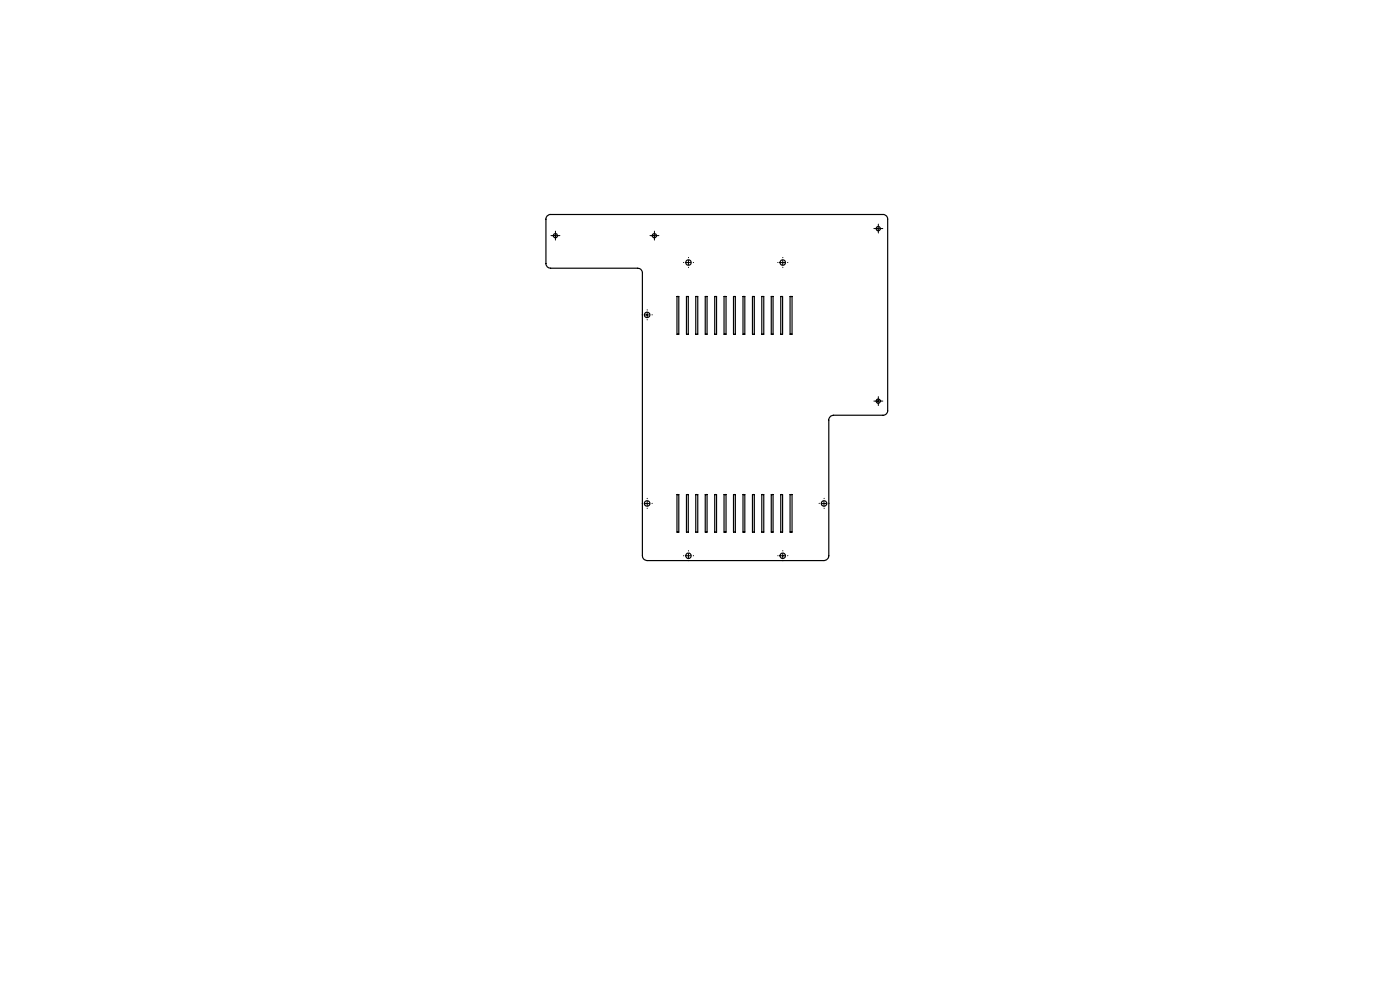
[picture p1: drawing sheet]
<svg xmlns="http://www.w3.org/2000/svg" width="297mm" height="210mm" viewBox="0 0 297 210" stroke-linecap="round" stroke-linejoin="round" font-family="sans-serif">
<g fill="none" stroke="#000" stroke-width=".21" stroke-dasharray="15.2 1.3 1.3 1.3">
<path d="M117.3 50h-.4M117.8 49.5v-.5M117.8 50.5v.4M118.3 50h.5M138.3 50h-.4M138.8 49.5v-.5M138.8 50.5v.4M139.3 50h.5M145.1 55.7h-.1M146.1 54.7v-.1M146.1 56.7v.1M147.1 55.7h.1"/>
<path d="M165.1 55.7h-.1M166.1 54.7v-.1M166.1 56.7v.1M167.1 55.7h.1M185.8 48.5h-.4M186.3 48v-.5M186.3 49v.4M186.8 48.5h.5M136.3 66.8h-.1M137.3 65.8v-.1M137.3 67.8v.1M138.3 66.8h.1"/>
<path d="M185.8 85.1h-.4M186.3 84.6v-.5M186.3 85.6v.4M186.8 85.1h.5M136.3 106.8h-.1M137.3 105.8v-.1M137.3 107.8v.1M138.3 106.8h.1M145.1 117.9h-.1M146.1 116.9v-.1M146.1 118.9v.1M147.1 117.9h.1"/>
<path d="M165.1 117.9h-.1M166.1 116.9v-.1M166.1 118.9v.1M167.1 117.9h.1M173.8 106.8h.1M174.8 105.8v-.1M174.8 107.8v.1M175.8 106.8h.1"/>
</g>
<g fill="none" stroke="#000" stroke-width=".21">
<path d="M117.3 50h1M117.8 49.5v1M138.3 50h1M138.8 49.5v1M145.6 55.7h.9M146 55.2v1M165.6 55.7h.9M166.1 55.2v1M185.8 48.5h1M186.3 48v1M136.8 66.8h1M137.3 66.3v1"/>
<path d="M185.8 85.1h1M186.3 84.6v1M136.8 106.8h1M137.3 106.3v1M145.6 117.9h.9M146 117.4v1M165.6 117.9h.9M166.1 117.4v1M174.3 106.8h1M174.8 106.3v1"/>
</g>
<g fill="none" stroke="#000" stroke-width=".25">
<path d="M116.1 45.8l.5-.3h70.7a.96 .96 0 0 1 1 1v40.6a.96 .96 0 0 1-1 1h-10.5a1.02 1.02 0 0 0-1 1v28.8a1.09 1.09 0 0 1-1 1h-37.5a1.02 1.02 0 0 1-1-1v-60a.96 .96 0 0 0-1-1h-18.5a.96 .96 0 0 1-1-1v-9.6zM143.6 62.9h.4v8h-.4zM145.6 62.9h.4v8h-.4zM147.6 62.9h.4v8h-.4zM149.6 62.9h.4v8h-.4zM151.6 62.9h.4v8h-.4zM153.6 62.9h.4v8h-.4zM155.6 62.9h.4v8h-.4zM157.6 62.9h.4v8h-.4zM159.6 62.9h.4v8h-.4zM161.6 62.9h.4v8h-.4zM163.6 62.9h.4v8h-.4z"/>
<path d="M165.6 62.9h.4v8h-.4zM167.6 62.9h.4v8h-.4zM143.6 104.9h.4v8h-.4zM145.6 104.9h.4v8h-.4zM147.6 104.9h.4v8h-.4zM149.6 104.9h.4v8h-.4zM151.6 104.9h.4v8h-.4zM153.6 104.9h.4v8h-.4zM155.6 104.9h.4v8h-.4zM157.6 104.9h.4v8h-.4zM159.6 104.9h.4v8h-.4zM161.6 104.9h.4v8h-.4z"/>
<path d="M163.6 104.9h.4v8h-.4zM165.6 104.9h.4v8h-.4zM167.6 104.9h.4v8h-.4z"/>
<circle cx="117.8" cy="50" r=".43"/>
<circle cx="138.8" cy="50" r=".45"/>
<circle cx="146.1" cy="55.7" r=".58"/>
<circle cx="166" cy="55.7" r=".59"/>
<circle cx="186.3" cy="48.5" r=".45"/>
<circle cx="137.3" cy="66.8" r=".58"/>
<circle cx="186.3" cy="85.1" r=".44"/>
<circle cx="137.3" cy="106.8" r=".58"/>
<circle cx="146.1" cy="117.9" r=".58"/>
<circle cx="166" cy="117.9" r=".59"/>
<circle cx="174.8" cy="106.8" r=".58"/>
</g>
</svg>
